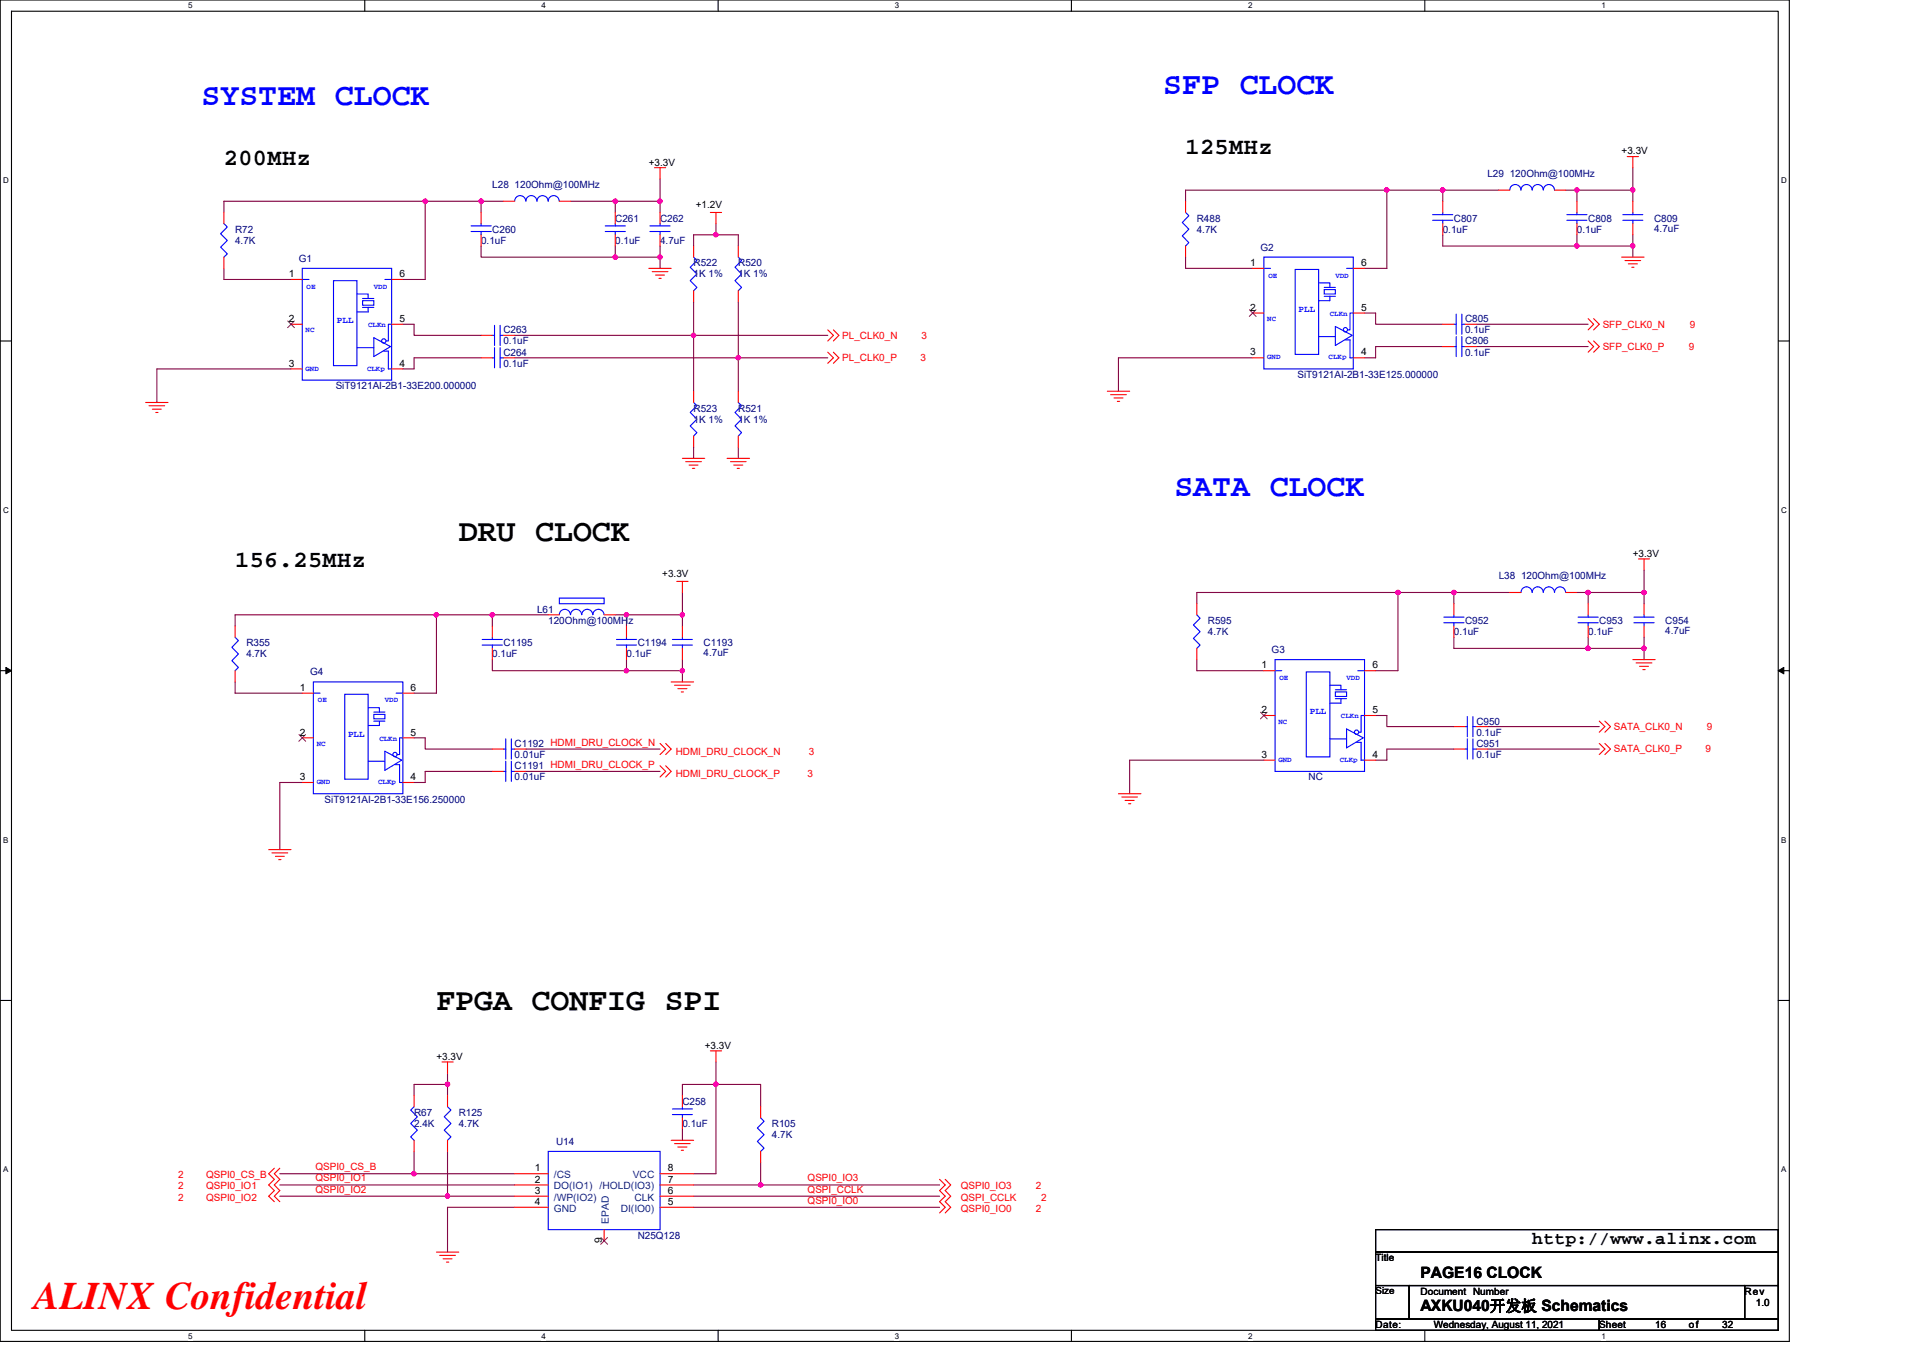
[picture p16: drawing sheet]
<svg xmlns="http://www.w3.org/2000/svg" width="297mm" height="210mm" viewBox="0 0 297 210" stroke-linecap="round" stroke-linejoin="round" font-family="sans-serif">
<defs><g id="words">
<text font-size="6" fill="#f00" x="5.2" y="202.3">ALINX Confidential</text>
<g font-size="4.9" fill="#00f">
<text x="31.1" y="16.2">SYSTEM CLOCK</text>
<text x="179.7" y="14.5">SFP CLOCK</text>
<text x="181.4" y="76.7">SATA CLOCK</text>
</g>
<g font-size="4.9">
<text x="70.9" y="83.6">DRU CLOCK</text>
<text x="67.4" y="156.1">FPGA CONFIG SPI</text>
</g>
<g font-size="3.6">
<text x="183.1" y="23.8">125MHz</text>
<text x="34.6" y="25.5">200MHz</text>
<text x="36.3" y="87.7">156.25MHz</text>
</g>
<text font-size="2.8" x="236.7" y="192.3">http://www.alinx.com</text>
<g font-size="2.4">
<text x="219.4" y="197.4">PAGE16 CLOCK</text>
<text x="219.4" y="202.6">AXKU040开发板 Schematics</text>
</g>
<g font-size="1.5">
<text x="250.5" y="23.9">+3.3V</text>
<text x="100.2" y="25.6">+3.3V</text>
<text x="107.5" y="32.2">+1.2V</text>
<text x="193.1" y="41.1">1</text>
<text x="210.2" y="41.1">6</text>
<text x="44.6" y="42.8">1</text>
<text x="61.7" y="42.8">6</text>
<text x="44.6" y="49.7">2</text>
<text x="61.7" y="49.7">5</text>
<text x="193.1" y="48">2</text>
<text x="210.2" y="48">5</text>
<text x="44.6" y="56.6">3</text>
<text x="61.7" y="56.6">4</text>
<text x="193.1" y="54.9">3</text>
<text x="210.2" y="54.9">4</text>
<text x="102.3" y="89.2">+3.3V</text>
<text x="252.2" y="86">+3.3V</text>
<text x="46.3" y="106.7">1</text>
<text x="63.4" y="106.7">6</text>
<text x="194.9" y="103.3">1</text>
<text x="212" y="103.3">6</text>
<text x="46.3" y="113.6">2</text>
<text x="63.4" y="113.6">5</text>
<text x="194.9" y="110.2">2</text>
<text x="212" y="110.2">5</text>
<text x="194.9" y="117.1">3</text>
<text x="212" y="117.1">4</text>
<text x="46.3" y="120.5">3</text>
<text x="63.4" y="120.5">4</text>
<text x="67.4" y="163.8">+3.3V</text>
<text x="108.9" y="162">+3.3V</text>
<text x="82.6" y="181">1</text>
<text x="82.6" y="182.7">2</text>
<text x="82.6" y="184.5">3</text>
<text x="103.2" y="181">8</text>
<text x="103.2" y="182.7">7</text>
<text x="103.2" y="184.5">6</text>
<text x="82.6" y="186.2">4</text>
<text x="103.2" y="186.2">5</text>
<text x="93" y="192.1" transform="rotate(-90 93 192.1)">9</text>
<text x="212.5" y="194.9">Title</text>
<text x="212.5" y="200">Size</text>
<text x="219.4" y="200">Document Number</text>
<text x="269.5" y="200">Rev</text>
<text x="271.2" y="201.8">1.0</text>
<text x="212.5" y="205.2">Date:</text>
<text x="221.5" y="205.2">Wednesday, August 11, 2021</text>
<text x="247" y="205.2">Sheet</text>
<text x="255.7" y="205.2">16</text>
<text x="260.9" y="205.2">of</text>
<text x="266" y="205.2">32</text>
</g>
<g font-size="1.5" fill="#000080">
<text x="76" y="29">L28 120Ohm@100MHz</text>
<text x="229.8" y="27.3">L29 120Ohm@100MHz</text>
<text x="36.3" y="35.9">R72</text>
<text x="76" y="35.9">C260</text>
<text x="95" y="34.2">C261</text>
<text x="102" y="34.2">C262</text>
<text x="184.9" y="34.2">R488</text>
<text x="184.9" y="35.9">4.7K</text>
<text x="222.9" y="35.9">0.1uF</text>
<text x="224.6" y="34.2">C807</text>
<text x="243.6" y="35.9">0.1uF</text>
<text x="245.3" y="34.2">C808</text>
<text x="255.5" y="34.2">C809</text>
<text x="255.5" y="35.8">4.7uF</text>
<text x="36.3" y="37.7">4.7K</text>
<text x="46.2" y="40.4">G1</text>
<text x="74.3" y="37.7">0.1uF</text>
<text x="95" y="37.7">0.1uF</text>
<text x="102" y="37.7">4.7uF</text>
<text x="107.1" y="41.1">R522</text>
<text x="114" y="41.1">R520</text>
<text x="194.7" y="38.7">G2</text>
<text x="107.1" y="42.9">1K 1%</text>
<text x="114" y="42.9">1K 1%</text>
<text x="77.8" y="51.5">C263</text>
<text x="77.8" y="53.2">0.1uF</text>
<text x="226.3" y="53.2">C806</text>
<text x="226.3" y="49.8">C805</text>
<text x="226.3" y="51.5">0.1uF</text>
<text x="77.8" y="54.9">C264</text>
<text x="77.8" y="56.7">0.1uF</text>
<text x="200.4" y="58.4">SiT9121AI-2B1-33E125.000000</text>
<text x="226.3" y="54.9">0.1uF</text>
<text x="51.9" y="60.1">SiT9121AI-2B1-33E200.000000</text>
<text x="107.1" y="63.6">R523</text>
<text x="107.1" y="65.3">1K 1%</text>
<text x="114" y="63.6">R521</text>
<text x="114" y="65.3">1K 1%</text>
<text x="231.5" y="89.5">L38 120Ohm@100MHz</text>
<text x="82.9" y="94.7">L61</text>
<text x="38.1" y="99.9">R355</text>
<text x="38.1" y="101.6">4.7K</text>
<text x="76" y="101.6">0.1uF</text>
<text x="77.8" y="99.9">C1195</text>
<text x="84.7" y="96.4">120Ohm@100MHz</text>
<text x="96.8" y="101.6">0.1uF</text>
<text x="98.5" y="99.9">C1194</text>
<text x="108.7" y="99.9">C1193</text>
<text x="108.7" y="101.4">4.7uF</text>
<text x="186.6" y="96.4">R595</text>
<text x="186.6" y="98.1">4.7K</text>
<text x="196.4" y="100.9">G3</text>
<text x="224.6" y="98.1">0.1uF</text>
<text x="226.3" y="96.4">C952</text>
<text x="245.3" y="98.1">0.1uF</text>
<text x="247" y="96.4">C953</text>
<text x="257.2" y="96.4">C954</text>
<text x="257.2" y="98">4.7uF</text>
<text x="47.9" y="104.4">G4</text>
<text x="228" y="112">C950</text>
<text x="228" y="113.7">0.1uF</text>
<text x="79.5" y="118.9">C1191 HDMI_DRU_CLOCK_P</text>
<text x="79.5" y="115.4">C1192 HDMI_DRU_CLOCK_N</text>
<text x="79.5" y="117.1">0.01uF</text>
<text x="228" y="115.4">C951</text>
<text x="228" y="117.1">0.1uF</text>
<text x="50.1" y="124">SiT9121AI-2B1-33E156.250000</text>
<text x="79.5" y="120.6">0.01uF</text>
<text x="202.1" y="120.6">NC</text>
<text x="64" y="172.4">R67</text>
<text x="70.9" y="172.4">R125</text>
<text x="105.4" y="170.7">C258</text>
<text x="64" y="174.1">2.4K</text>
<text x="70.9" y="174.1">4.7K</text>
<text x="85.9" y="176.9">U14</text>
<text x="105.4" y="174.1">0.1uF</text>
<text x="119.2" y="174.1">R105</text>
<text x="119.2" y="175.9">4.7K</text>
<text x="98.5" y="191.4">N25Q128</text>
</g>
<g font-size="1.5" fill="#f00">
<text x="130.1" y="52.4">PL_CLK0_N</text>
<text x="142.4" y="52.4">3</text>
<text x="247.6" y="50.6">SFP_CLK0_N</text>
<text x="261" y="50.6">9</text>
<text x="130.1" y="55.8">PL_CLK0_P</text>
<text x="142.2" y="55.8">3</text>
<text x="247.6" y="54.1">SFP_CLK0_P</text>
<text x="260.9" y="54.1">9</text>
<text x="249.3" y="112.8">SATA_CLK0_N</text>
<text x="263.6" y="112.8">9</text>
<text x="104.4" y="116.6">HDMI_DRU_CLOCK_N</text>
<text x="124.9" y="116.6">3</text>
<text x="249.3" y="116.3">SATA_CLK0_P</text>
<text x="263.4" y="116.3">9</text>
<text x="104.4" y="120.1">HDMI_DRU_CLOCK_P</text>
<text x="124.8" y="120.1">3</text>
<text x="27.5" y="182.1">2</text>
<text x="27.5" y="183.8">2</text>
<text x="27.5" y="185.5">2</text>
<text x="31.8" y="182.1">QSPI0_CS_B</text>
<text x="31.8" y="183.8">QSPI0_IO1</text>
<text x="31.8" y="185.5">QSPI0_IO2</text>
<text x="48.7" y="182.5">QSPI0_IO1</text>
<text x="48.7" y="184.3">QSPI0_IO2</text>
<text x="48.7" y="180.8">QSPI0_CS_B</text>
<text x="124.8" y="186">QSPI0_IO0</text>
<text x="124.8" y="184.3">QSPI_CCLK</text>
<text x="124.8" y="182.5">QSPI0_IO3</text>
<text x="148.4" y="183.8">QSPI0_IO3</text>
<text x="148.4" y="185.5">QSPI_CCLK</text>
<text x="160" y="183.8">2</text>
<text x="160.8" y="185.5">2</text>
<text x="148.4" y="187.3">QSPI0_IO0</text>
<text x="160" y="187.3">2</text>
</g>
<g font-size="1.5" fill="#004080">
<text x="85.6" y="182.1">/CS</text>
<text x="85.6" y="183.8">DO(IO1)</text>
<text x="85.6" y="185.5">/WP(IO2)</text>
<text x="92.6" y="183.8">/HOLD(IO3)</text>
<text x="97.7" y="182.1">VCC</text>
<text x="98" y="185.5">CLK</text>
<text x="85.6" y="187.2">GND</text>
<text x="94" y="189.1" transform="rotate(-90 94 189.1)">EPAD</text>
<text x="95.9" y="187.2">DI(IO0)</text>
</g>
<g font-size="1.4" fill="#00f">
<text x="52" y="49.9">PLL</text>
<text x="200.6" y="48.2">PLL</text>
<text x="53.8" y="113.8">PLL</text>
<text x="202.3" y="110.4">PLL</text>
</g>
<g font-size="1.2">
<text x="29.1" y="1.3">5</text>
<text x="83.6" y="1.3">4</text>
<text x="138.2" y="1.3">3</text>
<text x="192.8" y="1.3">2</text>
<text x="247.4" y="1.3">1</text>
<text x=".5" y="28.3">D</text>
<text x="275.1" y="28.3">D</text>
<text x=".5" y="79.2">C</text>
<text x="275.1" y="79.2">C</text>
<text x=".5" y="130.2">B</text>
<text x="275.1" y="130.2">B</text>
<text x=".5" y="181.1">A</text>
<text x="275.1" y="181.1">A</text>
<text x="29.1" y="206.8">5</text>
<text x="83.6" y="206.8">4</text>
<text x="138.2" y="206.8">3</text>
<text x="192.8" y="206.8">2</text>
<text x="247.4" y="206.8">1</text>
</g>
<g font-size="1.1" fill="#00f">
<text x="47.4" y="44.6">OE</text>
<text x="57.7" y="44.6">VDD</text>
<text x="195.9" y="42.9">OE</text>
<text x="206.3" y="42.9">VDD</text>
<text x="47.2" y="51.4">NC</text>
<text x="56.9" y="50.5">CLKn</text>
<text x="195.7" y="49.7">NC</text>
<text x="205.4" y="48.8">CLKn</text>
<text x="47.2" y="57.3">GND</text>
<text x="56.7" y="57.3">CLKp</text>
<text x="195.7" y="55.5">GND</text>
<text x="205.2" y="55.5">CLKp</text>
<text x="197.6" y="105.1">OE</text>
<text x="208" y="105.1">VDD</text>
<text x="49.1" y="108.5">OE</text>
<text x="59.5" y="108.5">VDD</text>
<text x="197.5" y="111.8">NC</text>
<text x="207.1" y="111">CLKn</text>
<text x="48.9" y="115.3">NC</text>
<text x="58.6" y="114.4">CLKn</text>
<text x="197.5" y="117.7">GND</text>
<text x="207" y="117.7">CLKp</text>
<text x="48.9" y="121.2">GND</text>
<text x="58.4" y="121.2">CLKp</text>
</g>
</g></defs>
<path d="M0 0h276.4v207.3h-276.4zM1.8 1.7h272.9v203.8h-272.9z" fill="none" stroke="#000" stroke-width=".17"/>
<g fill="#fff">
<path d="M29.1 .2h.6v1.4h-.6z"/>
<path d="M29.1 205.7h.6v1.4h-.6z"/>
</g>
<path d="M56.3 0v1.7M56.3 205.5v1.8" fill="none" stroke="#000" stroke-width=".17"/>
<g fill="#fff">
<path d="M83.6 .2h.7v1.4h-.7z"/>
<path d="M83.6 205.7h.7v1.4h-.7z"/>
</g>
<path d="M110.9 0v1.7M110.9 205.5v1.8" fill="none" stroke="#000" stroke-width=".17"/>
<g fill="#fff">
<path d="M138.2 .2h.7v1.4h-.7z"/>
<path d="M138.2 205.7h.7v1.4h-.7z"/>
</g>
<path d="M165.5 0v1.7M165.5 205.5v1.8" fill="none" stroke="#000" stroke-width=".17"/>
<g fill="#fff">
<path d="M192.8 .2h.6v1.4h-.6z"/>
<path d="M192.8 205.7h.6v1.4h-.6z"/>
</g>
<path d="M220.1 0v1.7M220.1 205.5v1.8" fill="none" stroke="#000" stroke-width=".17"/>
<g fill="#fff">
<path d="M247.4 .2h.6v1.4h-.6z"/>
<path d="M247.4 205.7h.6v1.4h-.6z"/>
<path d="M.5 27.2h.8v1.4h-.8z"/>
<path d="M275.1 27.2h.9v1.4h-.9z"/>
<path d="M.5 78.1h.8v1.4h-.8z"/>
<path d="M275.1 78.1h.9v1.4h-.9z"/>
</g>
<path d="M0 52.7h1.8M274.7 52.7h1.7" fill="none" stroke="#000" stroke-width=".17"/>
<g fill="#fff">
<path d="M.5 129.1h.8v1.4h-.8z"/>
<path d="M275.1 129.1h.8v1.4h-.8z"/>
</g>
<path d="M0 103.6h1.8M274.7 103.6h1.7" fill="none" stroke="#000" stroke-width=".17"/>
<path d="M.9 103.1l.9 .5-.9 .5zM274.7 103.6l.8-.5v1z" fill="#000" stroke="#000" stroke-width=".15"/>
<g fill="#fff">
<path d="M.5 180h.8v1.4h-.8z"/>
<path d="M275.1 180h.8v1.4h-.8z"/>
</g>
<path d="M0 154.6h1.8M274.7 154.6h1.7M212.5 190h62.2v3.5h-62.2zM212.5 193.5h62.2v5.1h-62.2zM212.5 198.6h5.2v5.2h-5.2zM217.7 198.6h51.8v5.2h-51.8zM269.5 198.6h5.2v5.2h-5.2zM212.5 203.8h34.5v1.7h-34.5zM247 203.8h27.7v1.7h-27.7z" fill="none" stroke="#000" stroke-width=".17"/>
<g fill="none" stroke="#800040" stroke-width=".17">
<path d="M65.7 31.1h8.6M65.7 31.1v12.1h-3.5M65.7 31.1h-31.1v1.7M74.3 38v1.7h20.7M74.3 31.1h3.5M74.3 31.1v1.7M88.1 31.1h6.9M95 31.1h7v1.7M95 38v1.7h7M95 31.1v1.7M102 27.6v3.5M102 38v1.7"/>
<path d="M102 39.7v1.8M110.6 36.3h3.4v1.7M110.6 36.3h-3.5v1.7M110.6 34.5v1.8M183.1 39.7v1.8h10.4M214.2 29.4h8.7M214.2 29.4v12.1h-3.4M214.2 29.4h-31.1v1.7M222.9 36.3v1.7h20.7M222.9 29.4h8.6M222.9 29.4v1.7M241.8 29.4h1.8"/>
<path d="M243.6 29.4h8.6v1.7M243.6 36.3v1.7h8.6M243.6 29.4v1.7M252.2 25.9v3.5M252.2 36.3v1.7M252.2 38v1.7M34.6 41.5v1.7h10.4M45 57h-20.8v5.2M62.2 50.1h1.8v1.7h10.3M74.3 55.3h-10.3v1.7h-1.8M79.5 55.3h34.5M79.5 51.8h27.6"/>
<path d="M107.1 51.8v8.7M107.1 51.8h20.8M107.1 46.7v5.1M114 46.7v8.6M114 55.3h13.9M114 55.3v5.2M193.5 55.3h-20.7v5.2M210.8 48.4h1.7v1.7h10.4M222.9 53.6h-10.4v1.7h-1.7M228 53.6h17.3M228 50.1h17.3M107.1 69.1v1.7"/>
<path d="M114 69.1v1.7M67.4 95h8.6M67.4 95v12.1h-3.4M67.4 95h-31.1v1.7M76 95h8.7M76 95v1.7M95 95h1.8M96.8 95v1.7M96.8 95h8.6v1.7M105.4 91.5v3.5M215.9 91.5h-31v1.8M215.9 91.5h8.7"/>
<path d="M215.9 91.5v12.1h-3.4M224.6 98.5v1.7h20.7M233.2 91.5h-8.6v1.8M243.6 91.5h1.7M245.3 98.5v1.7h8.7M245.3 91.5h8.7v1.8M245.3 91.5v1.8M254 98.5v1.7M254 88.1v3.4M36.3 105.4v1.7h10.4M64 114h1.7v1.7h10.3M76 119.2h-10.3v1.7h-1.7"/>
<path d="M76 101.9v1.7h20.8M81.2 119.2h20.8M81.2 115.7h20.8M96.8 103.6h8.6M96.8 101.9v1.7M105.4 101.9v1.7M105.4 103.6v1.8M184.9 101.9v1.7h10.3M195.2 117.5h-20.7v5.1M212.5 110.6h1.7v1.7h10.4M224.6 115.7h-10.4v1.8h-1.7M229.8 115.7h17.2"/>
<path d="M229.8 112.3h17.2M254 100.2v1.7M46.7 120.9h-3.5v10.4M64 177.9v3.5M69.1 167.6v1.7M69.1 177.9v6.9M69.1 167.6h-5.1v1.7M69.1 165.8v1.8M105.4 174.5v1.7M110.6 167.6h6.9v3.4M110.6 167.6v13.8h-3.5M110.6 167.6h-5.2v1.7"/>
<path d="M110.6 164.1v3.5M117.5 179.6v3.5M43.2 181.4h20.8M43.2 183.1h36.3M43.2 184.8h25.9M64 181.4h15.5M69.1 184.8h10.4M79.5 186.5h-10.4v7M107.1 183.1h10.4M107.1 186.5h38M107.1 184.8h38M117.5 183.1h27.6"/>
</g>
<g fill="#f0f" stroke="#f0f" stroke-width=".17">
<circle cx="101.9" cy="31.1" r=".34"/>
<circle cx="95" cy="31.1" r=".34"/>
<circle cx="95" cy="39.7" r=".34"/>
<circle cx="101.9" cy="39.7" r=".34"/>
<circle cx="74.3" cy="31.1" r=".34"/>
<circle cx="65.7" cy="31.1" r=".34"/>
<circle cx="69.1" cy="184.8" r=".34"/>
<circle cx="117.5" cy="183.1" r=".33"/>
<circle cx="110.6" cy="167.5" r=".34"/>
<circle cx="69.1" cy="167.5" r=".34"/>
<circle cx="63.9" cy="181.4" r=".34"/>
<circle cx="252.2" cy="29.4" r=".34"/>
<circle cx="252.2" cy="38" r=".34"/>
<circle cx="222.8" cy="29.4" r=".34"/>
<circle cx="243.6" cy="38" r=".34"/>
<circle cx="214.2" cy="29.4" r=".34"/>
<circle cx="243.6" cy="29.4" r=".34"/>
<circle cx="110.6" cy="36.3" r=".33"/>
<circle cx="107.1" cy="51.8" r=".34"/>
<circle cx="114" cy="55.3" r=".34"/>
<circle cx="253.9" cy="91.5" r=".34"/>
<circle cx="253.9" cy="100.2" r=".34"/>
<circle cx="245.3" cy="91.5" r=".34"/>
<circle cx="224.6" cy="91.5" r=".34"/>
<circle cx="245.3" cy="100.2" r=".34"/>
<circle cx="215.9" cy="91.5" r=".34"/>
<circle cx="105.4" cy="95" r=".34"/>
<circle cx="96.8" cy="95" r=".34"/>
<circle cx="96.8" cy="103.6" r=".34"/>
<circle cx="105.4" cy="103.6" r=".34"/>
<circle cx="67.4" cy="95" r=".34"/>
<circle cx="76" cy="95" r=".34"/>
</g>
<g fill="none" stroke="#f00" stroke-width=".17">
<path d="M34.6 32.8v1.7M34.6 39.7v1.8M74.3 32.8v1.7M74.3 36.3v1.7M77.8 31.1h1.7M86.4 31.1h1.7M95 32.8v1.7M95 36.3v1.7M101.1 25.9h1.7M102 32.8v1.7M102 36.3v1.7M102 25.9v1.7"/>
<path d="M107.1 38v1.7M109.7 32.8h1.8M110.6 32.8v1.7M114 38v1.7M183.1 31.1v1.7M183.1 38v1.7M222.9 31.1v1.7M222.9 34.5v1.8M231.5 29.4h1.7M240.1 29.4h1.7M243.6 31.1v1.7M243.6 34.5v1.8"/>
<path d="M250.5 39.7h3.5M251.4 24.2h1.7M252.2 31.1v1.7M252.2 34.5v1.8M252.2 24.2v1.7M45 43.2h1.7M45 50.1h1.7M45 57h1.7M60.5 57h1.7M60.5 50.1h1.7M60.5 43.2h1.7M74.3 51.8h1.7"/>
<path d="M74.3 55.3h1.7M77.8 51.8h1.7M77.8 55.3h1.7M100.2 41.5h3.5M100.8 42h2.4M101.3 42.5h1.3M101.8 43h.3M107.1 44.9v1.8M114 44.9v1.8M127.9 51l.8 .8-.8 .9M127.9 54.4l.8 .9-.8 .8M128.7 51l.9 .8-.9 .9"/>
<path d="M128.7 54.4l.9 .9-.9 .8M193.5 41.5h1.7M193.5 48.4h1.7M193.5 55.3h1.7M209 55.3h1.8M209 48.4h1.8M209 41.5h1.8M222.9 53.6h1.7M222.9 50.1h1.7M226.3 53.6h1.7M226.3 50.1h1.7M245.3 49.2l.9 .9-.9 .9"/>
<path d="M245.3 52.7l.9 .9-.9 .8M246.2 49.2l.8 .9-.8 .9M246.2 52.7l.8 .9-.8 .8M251 40.3h2.4M251.5 40.8h1.4M252 41.3h.4M22.5 62.2h3.4M23 62.7h2.4M23.5 63.2h1.4M24.1 63.7h.3M105.4 70.8h3.5M105.9 71.3h2.4"/>
<path d="M106.4 71.9h1.4M107 72.4h.3M107.1 60.5v1.7M107.1 67.4v1.7M112.3 70.8h3.5M112.8 71.3h2.4M113.3 71.9h1.4M113.9 72.4h.3M114 60.5v1.7M114 67.4v1.7M171 60.5h3.5M171.6 61h2.4"/>
<path d="M172.1 61.5h1.4M172.6 62h.3M36.3 96.7v1.8M76 96.7v1.8M84.7 95h1.7M93.3 95h1.7M96.8 96.7v1.8M104.5 89.8h1.8M105.4 96.7v1.8M105.4 89.8v1.7M184.9 93.3v1.7M224.6 93.3v1.7"/>
<path d="M224.6 96.7v1.8M233.2 91.5h1.7M241.8 91.5h1.8M245.3 93.3v1.7M245.3 96.7v1.8M253.1 86.4h1.7M254 93.3v1.7M254 96.7v1.8M254 86.4v1.7M36.3 103.6v1.8M46.7 107.1h1.7M46.7 114h1.7"/>
<path d="M62.2 114h1.8M62.2 107.1h1.8M76 100.2v1.7M76 119.2h1.8M76 115.7h1.8M79.5 119.2h1.7M79.5 115.7h1.7M96.8 100.2v1.7M102 114.9l.8 .8-.8 .9M102 118.3l.8 .9-.8 .9M102.8 114.9l.9 .8-.9 .9M102.8 118.3l.9 .9-.9 .9"/>
<path d="M103.7 105.4h3.4M104.2 105.9h2.4M104.7 106.4h1.4M105.2 106.9h.4M105.4 100.2v1.7M184.9 100.2v1.7M195.2 103.6h1.8M195.2 110.6h1.8M195.2 117.5h1.8M210.8 117.5h1.7M210.8 110.6h1.7M210.8 103.6h1.7"/>
<path d="M224.6 115.7h1.7M224.6 112.3h1.7M228 115.7h1.8M228 112.3h1.8M247 111.4l.9 .9-.9 .8M247 114.9l.9 .8-.9 .9M247.9 111.4l.9 .9-.9 .8M247.9 114.9l.9 .8-.9 .9M252.2 101.9h3.5M252.7 102.4h2.5M253.3 103h1.3M253.8 103.5h.3"/>
<path d="M41.5 131.3h3.5M42 131.8h2.4M42.5 132.3h1.4M43 132.8h.4M46.7 120.9h1.7M62.2 120.9h1.8M172.8 122.6h3.4M173.3 123.1h2.4M173.8 123.7h1.4M174.3 124.2h.4M64 176.2v1.7M64 169.3v1.7"/>
<path d="M68.3 164.1h1.7M69.1 164.1v1.7M69.1 169.3v1.7M69.1 176.2v1.7M103.7 176.2h3.4M104.2 176.7h2.4M104.7 177.2h1.4M105.2 177.7h.4M105.4 169.3v1.7M105.4 172.7v1.8M109.7 162.4h1.8M110.6 162.4v1.7"/>
<path d="M117.5 171v1.7M117.5 177.9v1.7M42.4 180.5l-.9 .9 .9 .8-.9 .9 .9 .9-.9 .8 .9 .9M43.2 180.5l-.8 .9 .8 .8-.8 .9 .8 .9-.8 .8 .8 .9M67.4 193.5h3.5M67.9 194h2.5M68.4 194.5h1.4M69 195h.3M79.5 181.4h5.2M79.5 183.1h5.2M79.5 184.8h5.2M79.5 186.5h5.2"/>
<path d="M93.3 190v1.7M102 186.5h5.1M102 184.8h5.1M102 183.1h5.1M102 181.4h5.1M145.1 182.2l.9 .9-.9 .9 .9 .8-.9 .9 .9 .8-.9 .9M146 182.2l.9 .9-.9 .9 .9 .8-.9 .9 .9 .8-.9 .9"/>
</g>
<g fill="none" stroke="#00f" stroke-width=".17">
<path d="M34.6 34.5l.5 .6-1 1 1 1-1 1.1 1 1-.5 .5M72.8 35.8h3.1M72.8 34.9h3.1M74.3 34.5v.4M74.3 35.8v.5M79.5 31.1a.86 .86 0 0 1 .9-.9 .86 .86 0 0 1 .8 .9M81.2 31.1a.85 .85 0 0 1 .9-.9 .85 .85 0 0 1 .8 .9M82.9 31.1a.86 .86 0 0 1 .9-.9 .86 .86 0 0 1 .9 .9M84.7 31.1a.85 .85 0 0 1 .8-.9 .85 .85 0 0 1 .9 .9M93.5 35.8h3.1M93.5 34.9h3.1M95 34.5v.4"/>
<path d="M95 35.8v.5M100.4 35.8h3.1M100.4 34.9h3.1M102 34.5v.4M102 35.8v.5M107.1 39.7l.6 .6-1.1 1 1.1 1-1.1 1.1 1.1 1-.6 .5M114 39.7l.6 .6-1.1 1 1.1 1-1.1 1.1 1.1 1-.6 .5M183.1 32.8l.5 .5-1 1.1 1 1-1 1 1 1.1-.5 .5M195.2 39.7h13.8v17.3h-13.8zM221.3 34h3.1M221.3 33.2h3.1M222.9 32.8v.4"/>
<path d="M222.9 34v.5M233.2 29.4a.86 .86 0 0 1 .9-.9 .86 .86 0 0 1 .8 .9 .87 .87 0 0 1 .9-.9 .87 .87 0 0 1 .9 .9M236.7 29.4a.85 .85 0 0 1 .8-.9 .85 .85 0 0 1 .9 .9 .87 .87 0 0 1 .8-.9 .87 .87 0 0 1 .9 .9M242 34h3.1M242 33.2h3.1M243.6 32.8v.4M243.6 34v.5M250.7 34h3.1M250.7 33.2h3.1M252.2 32.8v.4M252.2 34v.5M46.7 41.5h13.8v17.2h-13.8z"/>
<path d="M46.7 43.2h1M51.5 43.4h3.6v13.1h-3.6zM55.1 45.4h1.8v.7M55.1 53.7h2.6M56 46.5h1.7v.7h-1.7zM56 46.1h1.7M56 47.5h1.7M56.9 47.5v.7h-1.8M57.7 52.2l2.6 1.4-2.6 1.5zM59.3 54.3h.7v2.7h.5M59.5 43.2h1M60.5 50.1h-.5v2.6h-.4"/>
<path d="M76 51.8h.4M76 55.3h.4M76.4 50.3v3.1M76.4 53.7v3.1M77.3 51.8h.5M77.3 55.3h.5M77.3 50.3v3.1M77.3 53.7v3.1M195.2 41.5h1.1M200.1 41.6h3.6v13.2h-3.6zM203.7 52h2.6M203.7 43.7h1.7v.7"/>
<path d="M204.6 44.7h1.7v.7h-1.7zM204.6 44.4h1.7M204.6 45.8h1.7M205.4 45.8v.7h-1.7M206.3 50.4l2.6 1.4-2.6 1.6zM207.8 52.5h.7v2.8h.5M208 41.5h1M209 48.4h-.5v2.6h-.3M224.6 53.6h.3M224.6 50.1h.3M224.9 52v3.1M224.9 48.5v3.1"/>
<path d="M225.8 52v3.1M225.8 48.5v3.1M225.8 53.6h.5M225.8 50.1h.5M107.1 62.2l.6 .5-1.1 1 1.1 1.1-1.1 1 1.1 1-.6 .6M114 62.2l.6 .5-1.1 1 1.1 1.1-1.1 1 1.1 1-.6 .6M36.3 98.5l.5 .5-1 1 1 1-1 1.1 1 1-.5 .5M74.5 99.7h3.1M74.5 98.8h3.1M76 98.5v.3M76 99.7v.5M86.4 92.4h6.9v.9h-6.9z"/>
<path d="M91.6 95a.86 .86 0 0 0-.9-.9 .86 .86 0 0 0-.9 .9 .87 .87 0 0 0-.8-.9 .87 .87 0 0 0-.9 .9 .86 .86 0 0 0-.8-.9 .86 .86 0 0 0-.9 .9M93.3 95a.86 .86 0 0 0-.9-.9 .86 .86 0 0 0-.8 .9M95.2 99.7h3.1M95.2 98.8h3.1M96.8 98.5v.3M96.8 99.7v.5M103.9 99.7h3.1M103.9 98.8h3.1M105.4 98.5v.3M105.4 99.7v.5M184.9 95l.5 .5-1.1 1.1 1.1 1-1.1 1 1.1 1.1-.5 .5M223 96.2h3.1"/>
<path d="M223 95.4h3.1M224.6 95v.4M224.6 96.2v.5M236.7 91.5a.86 .86 0 0 0-.9-.8 .86 .86 0 0 0-.9 .8M241.8 91.5a.86 .86 0 0 0-.8-.8 .86 .86 0 0 0-.9 .8 .87 .87 0 0 0-.9-.8 .87 .87 0 0 0-.8 .8 .85 .85 0 0 0-.9-.8 .85 .85 0 0 0-.8 .8M243.8 96.2h3.1M243.8 95.4h3.1M245.3 95v.4M245.3 96.2v.5M252.4 96.2h3.1M252.4 95.4h3.1M254 95v.4"/>
<path d="M254 96.2v.5M48.4 105.4h13.8v17.2h-13.8zM48.4 107.1h1M53.3 107.3h3.6v13.1h-3.6zM56.9 109.3h1.7v.7M56.9 117.6h2.6M57.7 110.4h1.8v.7h-1.8zM57.7 110h1.8M57.7 111.4h1.8M58.6 111.4v.7h-1.7M59.5 116.1l2.6 1.4-2.6 1.5zM61 118.2h.7v2.7h.5"/>
<path d="M61.2 107.1h1M62.2 114h-.5v2.6h-.3M77.8 119.2h.3M77.8 115.7h.3M78.1 117.6v3.1M78.1 114.2v3.1M79 119.2h.5M79 115.7h.5M79 117.6v3.1M79 114.2v3.1M197 101.9h13.8v17.3h-13.8zM197 103.6h1"/>
<path d="M201.8 103.8h3.6v13.1h-3.6zM205.4 105.9h1.7v.7M205.4 114.2h2.6M206.3 106.9h1.7v.7h-1.7zM206.3 106.6h1.7M206.3 107.9h1.7M207.1 107.9v.7h-1.7M208 112.6l2.6 1.4-2.6 1.5zM209.5 114.7h.7v2.8h.6M209.7 103.6h1.1M210.8 110.6h-.6v2.5h-.3M226.3 115.7h.3"/>
<path d="M226.3 112.3h.3M226.6 114.2v3.1M226.6 110.7v3.1M227.5 114.2v3.1M227.5 115.7h.5M227.5 110.7v3.1M227.5 112.3h.5M64 171l-.6 .5 1.1 1.1-1.1 1 1.1 1-1.1 1.1 .6 .5M69.1 171l.6 .5-1.1 1.1 1.1 1-1.1 1 1.1 1.1-.6 .5M84.7 177.9h17.3v12.1h-17.3zM103.9 172.2h3.1M103.9 171.3h3.1"/>
<path d="M105.4 171v.3M105.4 172.2v.5M117.5 172.7l.5 .5-1 1.1 1 1-1 1.1 1 1-.5 .5"/>
<circle cx="59.3" cy="52.7" r=".34"/>
<circle cx="207.8" cy="50.9" r=".34"/>
<circle cx="61" cy="116.6" r=".34"/>
<circle cx="209.5" cy="113.1" r=".34"/>
</g>
<path d="M44.4 49.6l1.1 1M45.5 49.6l-1.1 1M193 47.9l1 1M194 47.9l-1 1M46.2 113.5l1 1M47.2 113.5l-1 1M194.7 110l1 1.1M195.7 110l-1 1.1M92.8 191.2l1 1.1M93.8 191.2l-1 1.1" fill="none" stroke="#804000" stroke-width=".15"/>
<use href="#words"/>
</svg>
